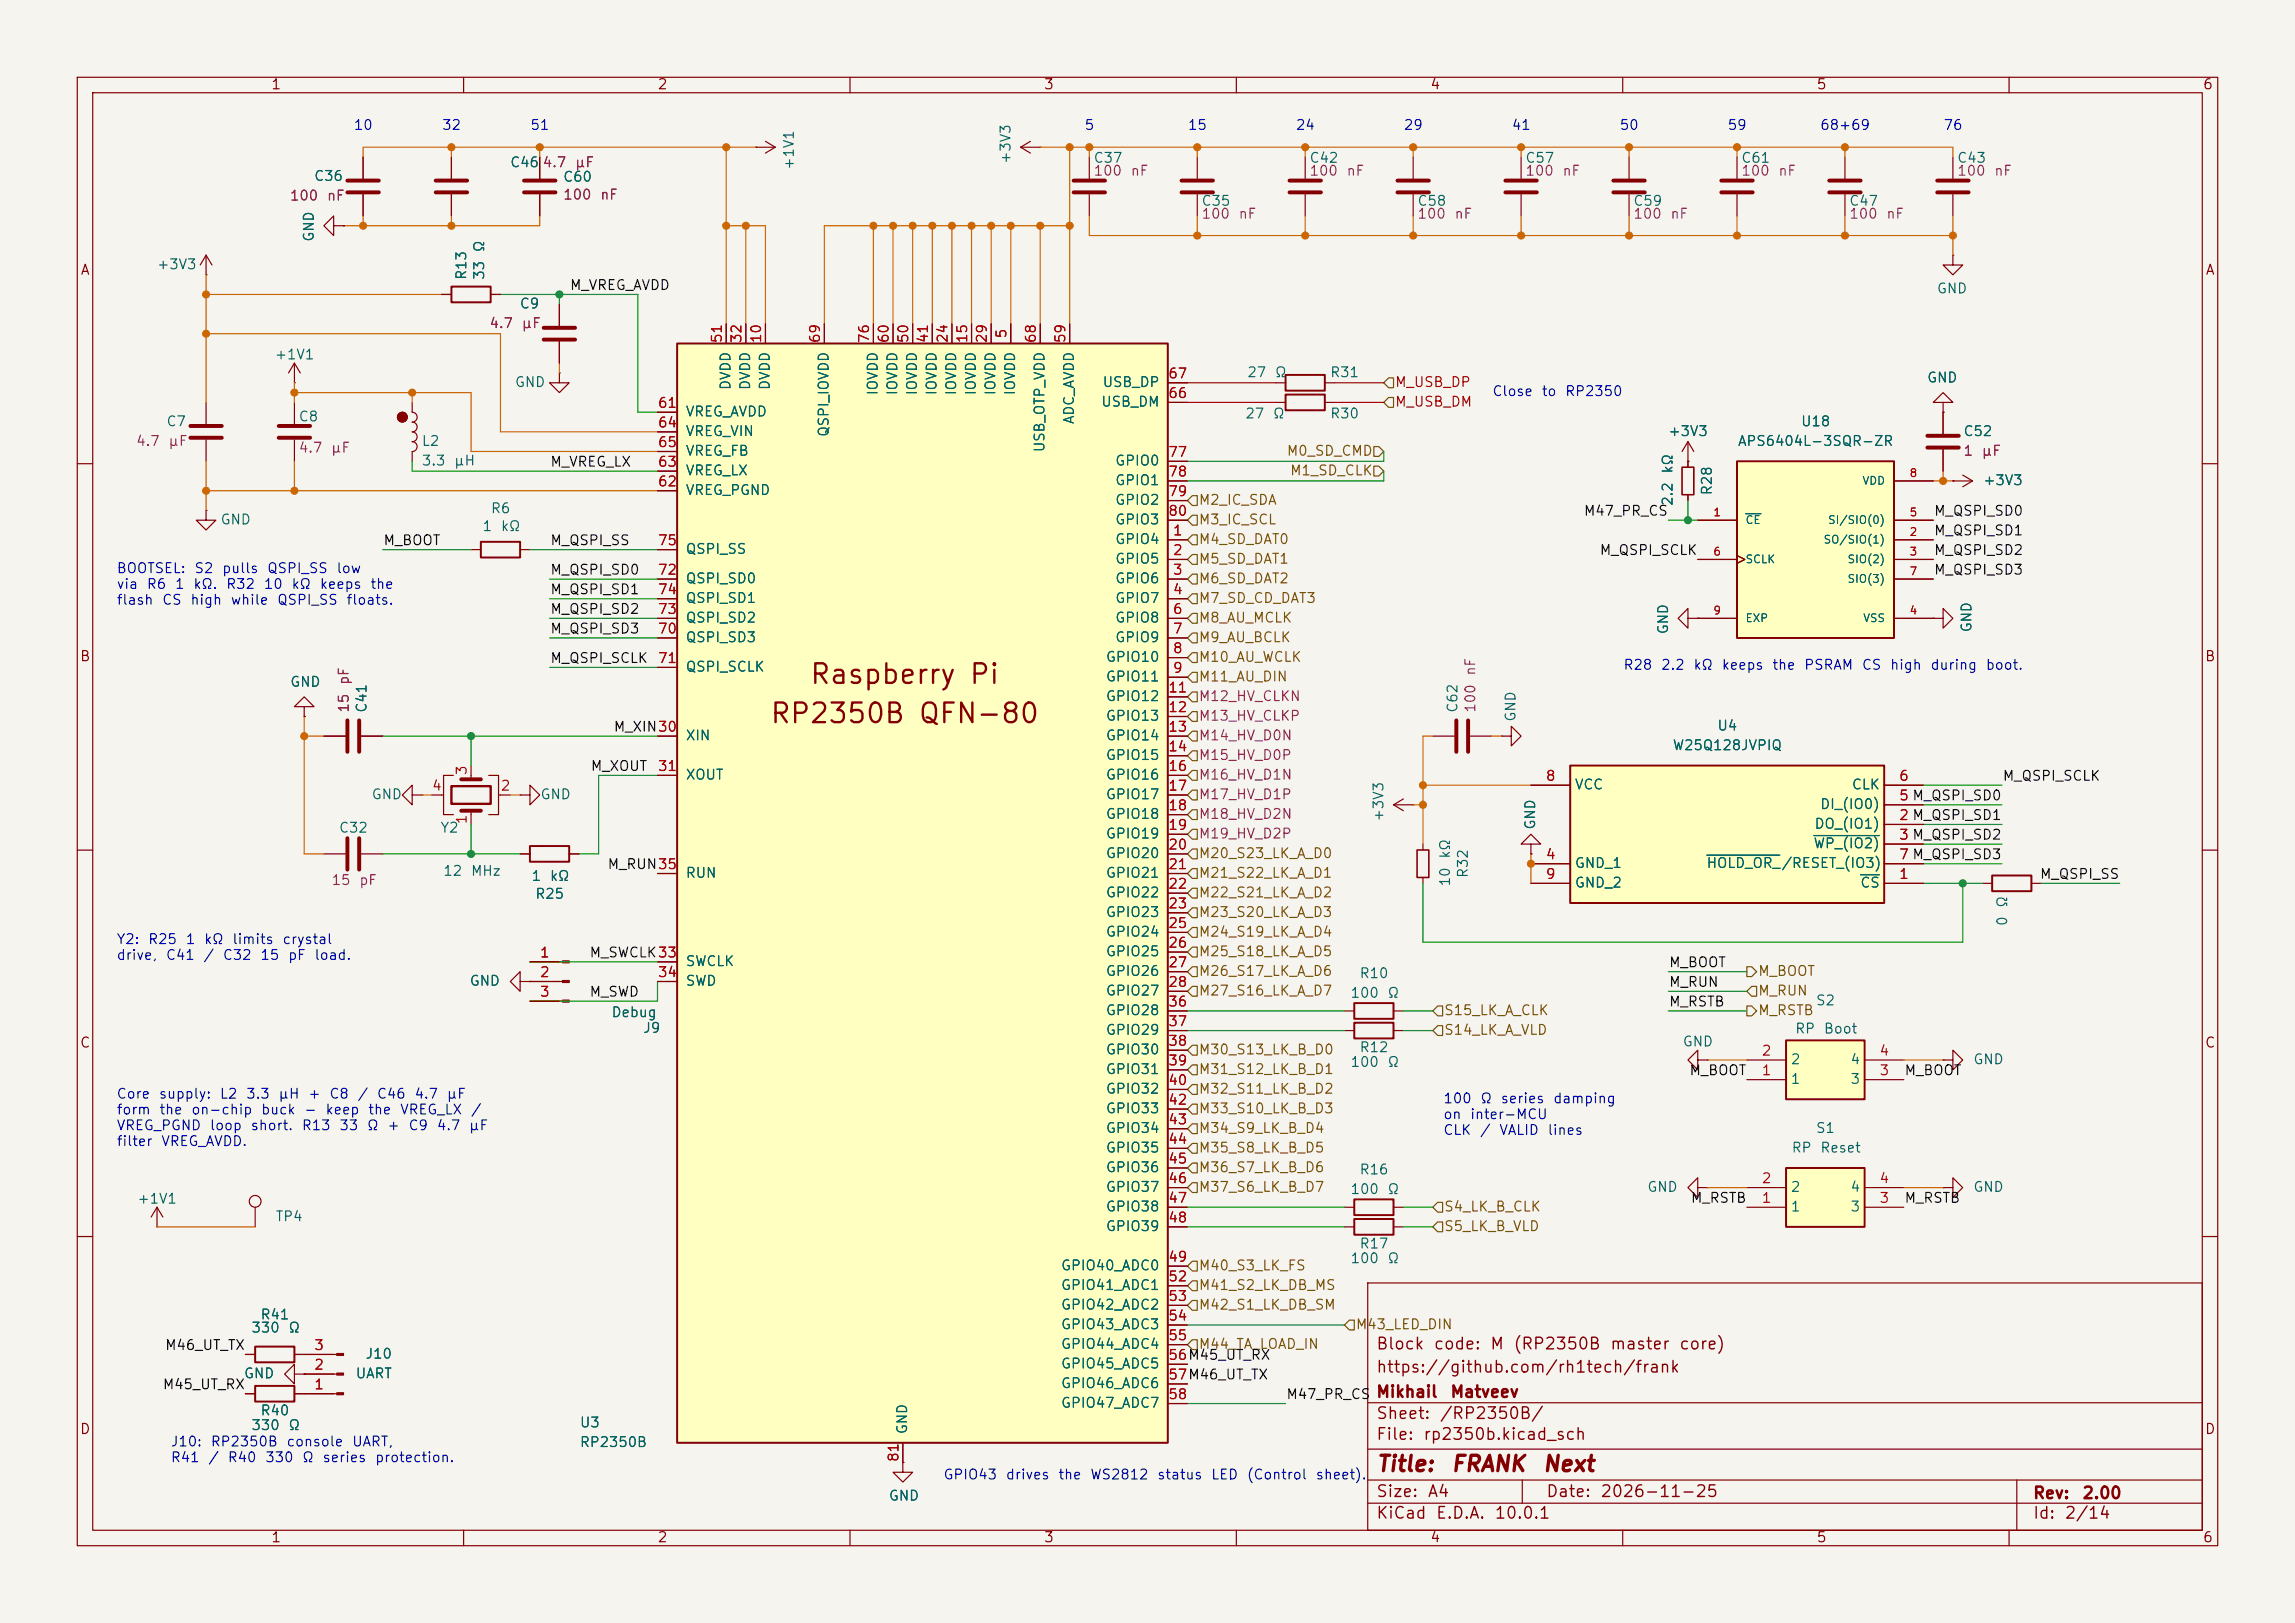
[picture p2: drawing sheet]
<svg xmlns="http://www.w3.org/2000/svg" width="297mm" height="210mm" viewBox="0 0 297 210" stroke-linecap="round" stroke-linejoin="round" font-family="sans-serif">
<defs><g id="words">
<g font-size="2.5" fill="#840000">
<text x="104.6" y="89.1">Raspberry Pi</text>
<text x="99.5" y="94.2">RP2350B QFN-80</text>
</g>
<g font-size="2" fill="#840000">
<text x="178" y="190.9">Title:</text>
<text x="187.7" y="190.9">FRANK</text>
<text x="199.5" y="190.9">Next</text>
</g>
<g font-size="1.5" fill="#840000">
<text x="178" y="178">https://github.com/rh1tech/frank</text>
<text x="178" y="175">Block</text>
<text x="185.4" y="175">code:</text>
<text x="192.7" y="175">M</text>
<text x="195.8" y="175">(RP2350B</text>
<text x="208.3" y="175">master</text>
<text x="217.2" y="175">core)</text>
<text x="178" y="184">Sheet:</text>
<text x="178" y="181.2">Mikhail</text>
<text x="186.2" y="184">/RP2350B/</text>
<text x="187.6" y="181.2">Matveev</text>
<text x="178" y="186.7">File:</text>
<text x="184.1" y="186.7">rp2350b.kicad_sch</text>
<text x="178" y="196.9">KiCad</text>
<text x="178" y="194.1">Size:</text>
<text x="184.7" y="194.1">A4</text>
<text x="185.7" y="196.9">E.D.A.</text>
<text x="193.3" y="196.9">10.0.1</text>
<text x="200" y="194.1">Date:</text>
<text x="207" y="194.1">2026-11-25</text>
<text x="263" y="194.3">Rev:</text>
<text x="263" y="196.9">Id:</text>
<text x="267.1" y="196.9">2/14</text>
<text x="269.4" y="194.3">2.00</text>
</g>
<g font-size="1.3" fill="#840000">
<text x="35" y="11.9">1</text>
<text x="85" y="11.9">2</text>
<text x="135" y="11.9">3</text>
<text x="185" y="11.9">4</text>
<text x="235" y="11.9">5</text>
<text x="285" y="11.9">6</text>
<text x="10.3" y="35.9">A</text>
<text x="285.3" y="35.9">A</text>
<text x="10.3" y="85.9">B</text>
<text x="285.3" y="85.9">B</text>
<text x="10.3" y="135.9">C</text>
<text x="285.3" y="135.9">C</text>
<text x="10.3" y="185.9">D</text>
<text x="285.3" y="185.9">D</text>
<text x="35" y="199.9">1</text>
<text x="85" y="199.9">2</text>
<text x="135" y="199.9">3</text>
<text x="185" y="199.9">4</text>
<text x="235" y="199.9">5</text>
<text x="285" y="199.9">6</text>
</g>
<g font-size="1.3" fill="#0000c2">
<text x="45.7" y="17.1">10</text>
<text x="57.1" y="17.1">32</text>
<text x="68.5" y="17.1">51</text>
<text x="140.3" y="17.1">5</text>
<text x="153.6" y="17.1">15</text>
<text x="167.6" y="17.1">24</text>
<text x="181.6" y="17.1">29</text>
<text x="195.5" y="17.1">41</text>
<text x="209.5" y="17.1">50</text>
<text x="223.5" y="17.1">59</text>
<text x="235.5" y="17.1">68+69</text>
<text x="251.4" y="17.1">76</text>
<text x="193" y="51.6">Close</text>
<text x="199.4" y="51.6">to</text>
<text x="202.5" y="51.6">RP2350</text>
<text x="15" y="74.5">BOOTSEL:</text>
<text x="15" y="76.5">via</text>
<text x="18.9" y="76.5">R6</text>
<text x="22.5" y="76.5">1</text>
<text x="24.9" y="76.5">kΩ.</text>
<text x="25.1" y="74.5">S2</text>
<text x="28.7" y="74.5">pulls</text>
<text x="29.2" y="76.5">R32</text>
<text x="34" y="76.5">10</text>
<text x="34.5" y="74.5">QSPI_SS</text>
<text x="37.6" y="76.5">kΩ</text>
<text x="41.3" y="76.5">keeps</text>
<text x="43.5" y="74.5">low</text>
<text x="47.8" y="76.5">the</text>
<text x="15" y="78.6">flash</text>
<text x="20.9" y="78.6">CS</text>
<text x="24.5" y="78.6">high</text>
<text x="29.8" y="78.6">while</text>
<text x="35.8" y="78.6">QSPI_SS</text>
<text x="44.7" y="78.6">floats.</text>
<text x="210" y="87">R28</text>
<text x="214.9" y="87">2.2</text>
<text x="219.1" y="87">kΩ</text>
<text x="222.7" y="87">keeps</text>
<text x="229.3" y="87">the</text>
<text x="233.4" y="87">PSRAM</text>
<text x="240.9" y="87">CS</text>
<text x="244.5" y="87">high</text>
<text x="249.7" y="87">during</text>
<text x="256.9" y="87">boot.</text>
<text x="15" y="122.5">Y2:</text>
<text x="15" y="124.5">drive,</text>
<text x="19.1" y="122.5">R25</text>
<text x="21.4" y="124.5">C41</text>
<text x="23.9" y="122.5">1</text>
<text x="26.2" y="124.5">/</text>
<text x="26.3" y="122.5">kΩ</text>
<text x="28.7" y="124.5">C32</text>
<text x="30" y="122.5">limits</text>
<text x="33.6" y="124.5">15</text>
<text x="36.5" y="122.5">crystal</text>
<text x="37.2" y="124.5">pF</text>
<text x="40.6" y="124.5">load.</text>
<text x="15" y="142.5">Core</text>
<text x="20.5" y="142.5">supply:</text>
<text x="28.3" y="142.5">L2</text>
<text x="31.8" y="142.5">3.3</text>
<text x="36" y="142.5">µH</text>
<text x="39.8" y="142.5">+</text>
<text x="42.5" y="142.5">C8</text>
<text x="46.2" y="142.5">/</text>
<text x="48.7" y="142.5">C46</text>
<text x="53.5" y="142.5">4.7</text>
<text x="57.7" y="142.5">µF</text>
<text x="186.7" y="143.1">100</text>
<text x="191.5" y="143.1">Ω</text>
<text x="194.1" y="143.1">series</text>
<text x="200.9" y="143.1">damping</text>
<text x="15" y="144.5">form</text>
<text x="15" y="146.6">VREG_PGND</text>
<text x="15" y="148.6">filter</text>
<text x="20.5" y="144.5">the</text>
<text x="20.8" y="148.6">VREG_AVDD.</text>
<text x="24.7" y="144.5">on-chip</text>
<text x="27.1" y="146.6">loop</text>
<text x="32.3" y="146.6">short.</text>
<text x="33.7" y="144.5">buck</text>
<text x="39" y="146.6">R13</text>
<text x="39.3" y="144.5">-</text>
<text x="42" y="144.5">keep</text>
<text x="43.8" y="146.6">33</text>
<text x="47.4" y="146.6">Ω</text>
<text x="47.5" y="144.5">the</text>
<text x="50" y="146.6">+</text>
<text x="51.7" y="144.5">VREG_LX</text>
<text x="52.8" y="146.6">C9</text>
<text x="56.4" y="146.6">4.7</text>
<text x="60.6" y="146.6">µF</text>
<text x="60.8" y="144.5">/</text>
<text x="186.7" y="145.1">on</text>
<text x="186.7" y="147.2">CLK</text>
<text x="190.2" y="145.1">inter-MCU</text>
<text x="191.4" y="147.2">/</text>
<text x="193.9" y="147.2">VALID</text>
<text x="200.2" y="147.2">lines</text>
<text x="22" y="187.5">J10:</text>
<text x="22" y="189.5">R41</text>
<text x="26.9" y="189.5">/</text>
<text x="27.2" y="187.5">RP2350B</text>
<text x="29.4" y="189.5">R40</text>
<text x="34.2" y="189.5">330</text>
<text x="37" y="187.5">console</text>
<text x="39" y="189.5">Ω</text>
<text x="41.6" y="189.5">series</text>
<text x="45.5" y="187.5">UART,</text>
<text x="48.4" y="189.5">protection.</text>
<text x="122" y="191.8">GPIO43</text>
<text x="130.1" y="191.8">drives</text>
<text x="136.9" y="191.8">the</text>
<text x="141" y="191.8">WS2812</text>
<text x="149.7" y="191.8">status</text>
<text x="156.6" y="191.8">LED</text>
<text x="161.3" y="191.8">(Control</text>
<text x="170.2" y="191.8">sheet).</text>
</g>
<g font-size="1.3" fill="#006464">
<text x="40.6" y="23.7">C36</text>
<text x="65.9" y="22">C46</text>
<text x="72.8" y="23.8">C60</text>
<text x="103" y="22.1" transform="rotate(-90 103 22.1)">+1V1</text>
<text x="131.1" y="21.3" transform="rotate(-90 131.1 21.3)">+3V3</text>
<text x="141.4" y="21.4">C37</text>
<text x="169.4" y="21.4">C42</text>
<text x="197.3" y="21.4">C57</text>
<text x="225.2" y="21.4">C61</text>
<text x="253.2" y="21.4">C43</text>
<text x="155.4" y="26.9">C35</text>
<text x="183.3" y="26.9">C58</text>
<text x="211.3" y="26.9">C59</text>
<text x="239.2" y="26.9">C47</text>
<text x="20.2" y="35.2">+3V3</text>
<text x="40.9" y="31.4" transform="rotate(-90 40.9 31.4)">GND</text>
<text x="63" y="32.7" transform="rotate(-90 63 32.7)">Ω</text>
<text x="60.7" y="36.3" transform="rotate(-90 60.7 36.3)">R13</text>
<text x="63" y="36.3" transform="rotate(-90 63 36.3)">33</text>
<text x="67.2" y="40.2">C9</text>
<text x="250.6" y="38.3">GND</text>
<text x="35.5" y="46.8">+1V1</text>
<text x="66.5" y="50.4">GND</text>
<text x="94.8" y="50.6" transform="rotate(-90 94.8 50.6)">DVDD</text>
<text x="97.4" y="50.6" transform="rotate(-90 97.4 50.6)">DVDD</text>
<text x="99.9" y="50.6" transform="rotate(-90 99.9 50.6)">DVDD</text>
<text x="113.9" y="51.2" transform="rotate(-90 113.9 51.2)">IOVDD</text>
<text x="116.4" y="51.2" transform="rotate(-90 116.4 51.2)">IOVDD</text>
<text x="119" y="51.2" transform="rotate(-90 119 51.2)">IOVDD</text>
<text x="121.5" y="51.2" transform="rotate(-90 121.5 51.2)">IOVDD</text>
<text x="124.1" y="51.2" transform="rotate(-90 124.1 51.2)">IOVDD</text>
<text x="126.6" y="51.2" transform="rotate(-90 126.6 51.2)">IOVDD</text>
<text x="129.1" y="51.2" transform="rotate(-90 129.1 51.2)">IOVDD</text>
<text x="131.7" y="51.2" transform="rotate(-90 131.7 51.2)">IOVDD</text>
<text x="142.4" y="52.9">USB_DM</text>
<text x="142.6" y="50.4">USB_DP</text>
<text x="161.3" y="49.1">27</text>
<text x="164.9" y="49.1">Ω</text>
<text x="172" y="49.1">R31</text>
<text x="249.3" y="49.8">GND</text>
<text x="21.4" y="55.5">C7</text>
<text x="38.6" y="54.8">C8</text>
<text x="54.5" y="58">L2</text>
<text x="88.6" y="54.2">VREG_AVDD</text>
<text x="88.6" y="56.7">VREG_VIN</text>
<text x="88.6" y="59.3">VREG_FB</text>
<text x="107.5" y="56.6" transform="rotate(-90 107.5 56.6)">QSPI_IOVDD</text>
<text x="135.5" y="58.6" transform="rotate(-90 135.5 58.6)">USB_OTP_VDD</text>
<text x="139.3" y="55" transform="rotate(-90 139.3 55)">ADC_AVDD</text>
<text x="161.1" y="54.5">27</text>
<text x="164.6" y="54.5">Ω</text>
<text x="172" y="54.5">R30</text>
<text x="215.8" y="56.7">+3V3</text>
<text x="224.8" y="58">APS6404L-3SQR-ZR</text>
<text x="233" y="55.5">U18</text>
<text x="254" y="56.7">C52</text>
<text x="54.5" y="60.6">3.3</text>
<text x="58.7" y="60.6">µH</text>
<text x="88.6" y="64.4">VREG_PGND</text>
<text x="88.6" y="61.8">VREG_LX</text>
<text x="144.2" y="60.6">GPIO0</text>
<text x="144.2" y="63.1">GPIO1</text>
<text x="144.2" y="65.6">GPIO2</text>
<text x="216.8" y="65.6" transform="rotate(-90 216.8 65.6)">2.2</text>
<text x="216.8" y="61.4" transform="rotate(-90 216.8 61.4)">kΩ</text>
<text x="221.8" y="64.2" transform="rotate(-90 221.8 64.2)">R28</text>
<text x="256.5" y="63.1">+3V3</text>
<text x="28.4" y="68.2">GND</text>
<text x="62.3" y="69">1</text>
<text x="63.4" y="66.7">R6</text>
<text x="64.7" y="69">kΩ</text>
<text x="88.6" y="72">QSPI_SS</text>
<text x="144.2" y="70.7">GPIO4</text>
<text x="144.2" y="68.2">GPIO3</text>
<text x="88.6" y="75.8">QSPI_SD0</text>
<text x="144.2" y="73.3">GPIO5</text>
<text x="144.2" y="75.8">GPIO6</text>
<text x="88.6" y="83.4">QSPI_SD3</text>
<text x="88.6" y="80.9">QSPI_SD2</text>
<text x="88.6" y="78.3">QSPI_SD1</text>
<text x="144.2" y="78.3">GPIO7</text>
<text x="144.2" y="80.9">GPIO8</text>
<text x="144.2" y="83.4">GPIO9</text>
<text x="216.2" y="82.2" transform="rotate(-90 216.2 82.2)">GND</text>
<text x="255.4" y="81.9" transform="rotate(-90 255.4 81.9)">GND</text>
<text x="37.5" y="89.2">GND</text>
<text x="88.6" y="87.2">QSPI_SCLK</text>
<text x="143" y="86">GPIO10</text>
<text x="143" y="88.5">GPIO11</text>
<text x="47.8" y="92.3" transform="rotate(-90 47.8 92.3)">C41</text>
<text x="143" y="91">GPIO12</text>
<text x="143" y="93.6">GPIO13</text>
<text x="188.9" y="92.3" transform="rotate(-90 188.9 92.3)">C62</text>
<text x="196.4" y="93.5" transform="rotate(-90 196.4 93.5)">GND</text>
<text x="222.1" y="94.8">U4</text>
<text x="88.6" y="96.1">XIN</text>
<text x="88.6" y="101.2">XOUT</text>
<text x="143" y="96.1">GPIO14</text>
<text x="143" y="98.7">GPIO15</text>
<text x="143" y="101.2">GPIO16</text>
<text x="216.4" y="97.4">W25Q128JVPIQ</text>
<text x="48" y="103.7">GND</text>
<text x="69.8" y="103.7">GND</text>
<text x="143" y="103.7">GPIO17</text>
<text x="143" y="106.3">GPIO18</text>
<text x="179.3" y="106.4" transform="rotate(-90 179.3 106.4)">+3V3</text>
<text x="199" y="107.4" transform="rotate(-90 199 107.4)">GND</text>
<text x="203.7" y="102.5">VCC</text>
<text x="234.7" y="107.5">DO_(IO1)</text>
<text x="235.4" y="105">DI_(IO0)</text>
<text x="239.6" y="102.5">CLK</text>
<text x="43.8" y="108.1">C32</text>
<text x="56.9" y="108.1">Y2</text>
<text x="57.3" y="113.6">12</text>
<text x="60.8" y="113.6">MHz</text>
<text x="88.6" y="113.9">RUN</text>
<text x="143" y="108.8">GPIO19</text>
<text x="143" y="111.4">GPIO20</text>
<text x="143" y="113.9">GPIO21</text>
<text x="188" y="111.2" transform="rotate(-90 188 111.2)">kΩ</text>
<text x="190.3" y="113.7" transform="rotate(-90 190.3 113.7)">R32</text>
<text x="203.7" y="112.6">GND_1</text>
<text x="220.8" y="112.6">HOLD_OR_/RESET_(IO3)</text>
<text x="234.6" y="110.1">WP_(IO2)</text>
<text x="68.7" y="114.3">1</text>
<text x="69.2" y="116.6">R25</text>
<text x="71.1" y="114.3">kΩ</text>
<text x="143" y="116.4">GPIO22</text>
<text x="143" y="119">GPIO23</text>
<text x="188" y="114.8" transform="rotate(-90 188 114.8)">10</text>
<text x="203.7" y="115.2">GND_2</text>
<text x="240.6" y="115.2">CS</text>
<text x="260.1" y="119.9" transform="rotate(-90 260.1 119.9)">0</text>
<text x="260.1" y="117.5" transform="rotate(-90 260.1 117.5)">Ω</text>
<text x="88.6" y="125.3">SWCLK</text>
<text x="143" y="121.5">GPIO24</text>
<text x="143" y="124.1">GPIO25</text>
<text x="60.7" y="127.9">GND</text>
<text x="79" y="131.9">Debug</text>
<text x="88.6" y="127.9">SWD</text>
<text x="143" y="126.6">GPIO26</text>
<text x="143" y="129.1">GPIO27</text>
<text x="143" y="131.7">GPIO28</text>
<text x="174.7" y="129.4">100</text>
<text x="175.9" y="126.9">R10</text>
<text x="179.5" y="129.4">Ω</text>
<text x="234.9" y="130.4">S2</text>
<text x="83.1" y="134">J9</text>
<text x="143" y="134.2">GPIO29</text>
<text x="143" y="136.8">GPIO30</text>
<text x="175.9" y="136.5">R12</text>
<text x="217.7" y="135.7">GND</text>
<text x="232.2" y="134">RP</text>
<text x="235.9" y="134">Boot</text>
<text x="143" y="139.3">GPIO31</text>
<text x="143" y="141.8">GPIO32</text>
<text x="174.7" y="138.4">100</text>
<text x="179.5" y="138.4">Ω</text>
<text x="231.6" y="140.6">1</text>
<text x="231.6" y="138">2</text>
<text x="239.4" y="140.6">3</text>
<text x="239.4" y="138">4</text>
<text x="255.3" y="138">GND</text>
<text x="143" y="144.4">GPIO33</text>
<text x="143" y="146.9">GPIO34</text>
<text x="143" y="149.5">GPIO35</text>
<text x="231.8" y="149.5">RP</text>
<text x="234.9" y="146.9">S1</text>
<text x="235.5" y="149.5">Reset</text>
<text x="143" y="152">GPIO36</text>
<text x="143" y="154.5">GPIO37</text>
<text x="174.7" y="154.8">100</text>
<text x="175.9" y="152.3">R16</text>
<text x="179.5" y="154.8">Ω</text>
<text x="213.1" y="154.5">GND</text>
<text x="231.6" y="154.5">2</text>
<text x="239.4" y="154.5">4</text>
<text x="255.3" y="154.5">GND</text>
<text x="17.7" y="156.1">+1V1</text>
<text x="35.6" y="158.3">TP4</text>
<text x="143" y="157.1">GPIO38</text>
<text x="143" y="159.6">GPIO39</text>
<text x="175.9" y="161.9">R17</text>
<text x="231.6" y="157.1">1</text>
<text x="239.4" y="157.1">3</text>
<text x="137.2" y="164.7">GPIO40_ADC0</text>
<text x="137.2" y="167.2">GPIO41_ADC1</text>
<text x="174.7" y="163.8">100</text>
<text x="179.5" y="163.8">Ω</text>
<text x="32.4" y="172.7">330</text>
<text x="33.6" y="171">R41</text>
<text x="37.2" y="172.7">Ω</text>
<text x="137.2" y="169.8">GPIO42_ADC2</text>
<text x="137.2" y="172.3">GPIO43_ADC3</text>
<text x="31.5" y="178.7">GND</text>
<text x="45.9" y="178.7">UART</text>
<text x="47.2" y="176.1">J10</text>
<text x="137.2" y="174.9">GPIO44_ADC4</text>
<text x="137.2" y="177.4">GPIO45_ADC5</text>
<text x="137.2" y="179.9">GPIO46_ADC6</text>
<text x="32.4" y="185.4">330</text>
<text x="33.6" y="183.5">R40</text>
<text x="37.2" y="185.4">Ω</text>
<text x="74.9" y="185">U3</text>
<text x="117.7" y="185.7" transform="rotate(-90 117.7 185.7)">GND</text>
<text x="137.2" y="182.5">GPIO47_ADC7</text>
<text x="74.9" y="187.6">RP2350B</text>
<text x="114.9" y="194.5">GND</text>
</g>
<g font-size="1.3" fill="#840084">
<text x="70.1" y="22">4.7</text>
<text x="74.3" y="22">µF</text>
<text x="141.4" y="23">100</text>
<text x="146.2" y="23">nF</text>
<text x="169.4" y="23">100</text>
<text x="174.2" y="23">nF</text>
<text x="197.3" y="23">100</text>
<text x="202.1" y="23">nF</text>
<text x="225.2" y="23">100</text>
<text x="230" y="23">nF</text>
<text x="253.2" y="23">100</text>
<text x="258" y="23">nF</text>
<text x="37.4" y="26.3">100</text>
<text x="42.2" y="26.3">nF</text>
<text x="72.8" y="26.1">100</text>
<text x="77.6" y="26.1">nF</text>
<text x="155.4" y="28.6">100</text>
<text x="160.2" y="28.6">nF</text>
<text x="183.3" y="28.6">100</text>
<text x="188.1" y="28.6">nF</text>
<text x="211.3" y="28.6">100</text>
<text x="216.1" y="28.6">nF</text>
<text x="239.2" y="28.6">100</text>
<text x="244" y="28.6">nF</text>
<text x="63.2" y="42.8">4.7</text>
<text x="67.4" y="42.8">µF</text>
<text x="17.5" y="58">4.7</text>
<text x="21.7" y="58">µF</text>
<text x="38.6" y="58.9">4.7</text>
<text x="42.8" y="58.9">µF</text>
<text x="254" y="59.3">1</text>
<text x="256.4" y="59.3">µF</text>
<text x="45.4" y="88.7" transform="rotate(-90 45.4 88.7)">pF</text>
<text x="191.2" y="87.5" transform="rotate(-90 191.2 87.5)">nF</text>
<text x="45.4" y="92.3" transform="rotate(-90 45.4 92.3)">15</text>
<text x="155" y="91">M12_HV_CLKN</text>
<text x="155" y="93.6">M13_HV_CLKP</text>
<text x="191.2" y="92.3" transform="rotate(-90 191.2 92.3)">100</text>
<text x="155" y="98.7">M15_HV_D0P</text>
<text x="155" y="101.2">M16_HV_D1N</text>
<text x="155" y="96.1">M14_HV_D0N</text>
<text x="155" y="106.3">M18_HV_D2N</text>
<text x="155" y="103.7">M17_HV_D1P</text>
<text x="155" y="108.8">M19_HV_D2P</text>
<text x="42.8" y="114.8">15</text>
<text x="46.4" y="114.8">pF</text>
</g>
<g font-size="1.3" fill="#0f0f0f">
<text x="73.7" y="37.8">M_VREG_AVDD</text>
<text x="71.1" y="60.7">M_VREG_LX</text>
<text x="49.5" y="70.9">M_BOOT</text>
<text x="71.1" y="70.9">M_QSPI_SS</text>
<text x="204.9" y="67">M47_PR_CS</text>
<text x="250.2" y="69.6">M_QSPI_SD1</text>
<text x="250.2" y="67">M_QSPI_SD0</text>
<text x="71.1" y="77.2">M_QSPI_SD1</text>
<text x="71.1" y="74.7">M_QSPI_SD0</text>
<text x="206.9" y="72.1">M_QSPI_SCLK</text>
<text x="250.2" y="74.7">M_QSPI_SD3</text>
<text x="250.2" y="72.1">M_QSPI_SD2</text>
<text x="71.1" y="79.7">M_QSPI_SD2</text>
<text x="71.1" y="82.3">M_QSPI_SD3</text>
<text x="71.1" y="86.1">M_QSPI_SCLK</text>
<text x="79.3" y="95">M_XIN30</text>
<text x="76.4" y="100.1">M_XOUT</text>
<text x="259.1" y="101.3">M_QSPI_SCLK</text>
<text x="78.5" y="112.8">M_RUN35</text>
<text x="263.9" y="114">M_QSPI_SS</text>
<text x="76.2" y="124.2">M_SWCLK33</text>
<text x="215.9" y="125.5">M_BOOT</text>
<text x="76.2" y="129.3">M_SWD</text>
<text x="215.9" y="128">M_RUN</text>
<text x="215.9" y="130.5">M_RSTB</text>
<text x="218.5" y="139.4">M_BOOT</text>
<text x="246.4" y="139.4">M_BOOT</text>
<text x="218.7" y="155.9">M_RSTB</text>
<text x="246.4" y="155.9">M_RSTB</text>
<text x="21.3" y="175">M46_UT_TX</text>
<text x="21" y="180.1">M45_UT_RX</text>
<text x="166.4" y="181.3">M47_PR_CS</text>
</g>
<g font-size="1.3" fill="#a90000">
<text x="93.7" y="44.5" transform="rotate(-90 93.7 44.5)">51</text>
<text x="96.3" y="44.5" transform="rotate(-90 96.3 44.5)">32</text>
<text x="98.8" y="44.5" transform="rotate(-90 98.8 44.5)">10</text>
<text x="106.4" y="44.5" transform="rotate(-90 106.4 44.5)">69</text>
<text x="112.8" y="44.5" transform="rotate(-90 112.8 44.5)">76</text>
<text x="115.3" y="44.5" transform="rotate(-90 115.3 44.5)">60</text>
<text x="117.9" y="44.5" transform="rotate(-90 117.9 44.5)">50</text>
<text x="120.4" y="44.5" transform="rotate(-90 120.4 44.5)">41</text>
<text x="122.9" y="44.5" transform="rotate(-90 122.9 44.5)">24</text>
<text x="125.5" y="44.5" transform="rotate(-90 125.5 44.5)">15</text>
<text x="128" y="44.5" transform="rotate(-90 128 44.5)">29</text>
<text x="130.6" y="43.9" transform="rotate(-90 130.6 43.9)">5</text>
<text x="134.4" y="44.5" transform="rotate(-90 134.4 44.5)">68</text>
<text x="138.2" y="44.5" transform="rotate(-90 138.2 44.5)">59</text>
<text x="85" y="53.1">61</text>
<text x="151.1" y="51.8">66</text>
<text x="151.1" y="49.3">67</text>
<text x="85" y="55.6">64</text>
<text x="85" y="58.2">65</text>
<text x="151.1" y="59.4">77</text>
<text x="85" y="63.2">62</text>
<text x="85" y="60.7">63</text>
<text x="151.1" y="62">78</text>
<text x="151.1" y="64.5">79</text>
<text x="85" y="70.9">75</text>
<text x="151.1" y="67.1">80</text>
<text x="151.7" y="69.6">1</text>
<text x="85" y="74.7">72</text>
<text x="85" y="77.2">74</text>
<text x="151.7" y="72.1">2</text>
<text x="151.7" y="74.7">3</text>
<text x="151.7" y="77.2">4</text>
<text x="85" y="82.3">70</text>
<text x="85" y="79.8">73</text>
<text x="151.7" y="79.8">6</text>
<text x="151.7" y="82.3">7</text>
<text x="85" y="86.1">71</text>
<text x="151.1" y="89.9">11</text>
<text x="151.7" y="84.8">8</text>
<text x="151.7" y="87.4">9</text>
<text x="85" y="95">30</text>
<text x="151.1" y="92.5">12</text>
<text x="151.1" y="95">13</text>
<text x="60.7" y="100.4" transform="rotate(-90 60.7 100.4)">3</text>
<text x="85" y="100.1">31</text>
<text x="151.1" y="97.5">14</text>
<text x="151.1" y="100.1">16</text>
<text x="200" y="101.3">8</text>
<text x="245.7" y="101.3">6</text>
<text x="55.8" y="102.6">4</text>
<text x="60.7" y="106.8" transform="rotate(-90 60.7 106.8)">1</text>
<text x="64.7" y="102.6">2</text>
<text x="151.1" y="102.6">17</text>
<text x="151.1" y="105.2">18</text>
<text x="151.1" y="107.7">19</text>
<text x="245.7" y="106.4">2 M_QSPI_SD1</text>
<text x="245.7" y="103.9">5 M_QSPI_SD0</text>
<text x="245.7" y="106.4">2</text>
<text x="245.7" y="103.9">5</text>
<text x="85" y="112.8">35</text>
<text x="151.1" y="110.2">20</text>
<text x="151.1" y="112.8">21</text>
<text x="200" y="111.5">4</text>
<text x="245.7" y="109">3 M_QSPI_SD2</text>
<text x="245.7" y="111.5">7 M_QSPI_SD3</text>
<text x="245.7" y="109">3</text>
<text x="245.7" y="111.5">7</text>
<text x="151.1" y="115.3">22</text>
<text x="151.1" y="117.9">23</text>
<text x="200" y="114">9</text>
<text x="245.7" y="114">1</text>
<text x="69.8" y="124.2">1</text>
<text x="85" y="124.2">33</text>
<text x="151.1" y="120.4">25</text>
<text x="151.1" y="122.9">26</text>
<text x="151.1" y="125.5">27</text>
<text x="69.8" y="126.7">2</text>
<text x="69.8" y="129.3">3</text>
<text x="85" y="126.7">34</text>
<text x="151.1" y="128">28</text>
<text x="151.1" y="130.6">36</text>
<text x="151.1" y="133.1">37</text>
<text x="151.1" y="135.6">38</text>
<text x="227.9" y="136.9">2</text>
<text x="243.1" y="136.9">4</text>
<text x="151.1" y="138.2">39</text>
<text x="151.1" y="140.7">40</text>
<text x="151.1" y="143.3">42</text>
<text x="227.9" y="139.4">1</text>
<text x="243.1" y="139.4">3</text>
<text x="151.1" y="145.8">43</text>
<text x="151.1" y="148.3">44</text>
<text x="151.1" y="150.9">45</text>
<text x="151.1" y="153.4">46</text>
<text x="151.1" y="156">47</text>
<text x="227.9" y="156">1</text>
<text x="227.9" y="153.4">2</text>
<text x="243.1" y="156">3</text>
<text x="243.1" y="153.4">4</text>
<text x="151.1" y="158.5">48</text>
<text x="151.1" y="163.6">49</text>
<text x="151.1" y="166.1">52</text>
<text x="151.1" y="168.7">53</text>
<text x="151.1" y="171.2">54</text>
<text x="151.1" y="173.7">55</text>
<text x="40.6" y="177.5">2</text>
<text x="40.6" y="175">3</text>
<text x="151.1" y="176.3">56M45_UT_RX</text>
<text x="151.1" y="178.8">57M46_UT_TX</text>
<text x="151.1" y="176.3">56</text>
<text x="151.1" y="178.8">57</text>
<text x="40.6" y="180.1">1</text>
<text x="151.1" y="181.4">58</text>
<text x="116.6" y="189.3" transform="rotate(-90 116.6 189.3)">81</text>
</g>
<g font-size="1.3" fill="#c20000">
<text x="180.4" y="52.9">M_USB_DM</text>
<text x="180.4" y="50.4">M_USB_DP</text>
</g>
<g font-size="1.3" fill="#725600">
<text x="166.4" y="59.3">M0_SD_CMD</text>
<text x="155" y="65.6">M2_IC_SDA</text>
<text x="166.9" y="61.8">M1_SD_CLK</text>
<text x="155" y="70.7">M4_SD_DAT0</text>
<text x="155" y="68.2">M3_IC_SCL</text>
<text x="155" y="75.8">M6_SD_DAT2</text>
<text x="155" y="73.3">M5_SD_DAT1</text>
<text x="155" y="80.9">M8_AU_MCLK</text>
<text x="155" y="78.3">M7_SD_CD_DAT3</text>
<text x="155" y="83.4">M9_AU_BCLK</text>
<text x="155" y="88.5">M11_AU_DIN</text>
<text x="155" y="86">M10_AU_WCLK</text>
<text x="155" y="111.4">M20_S23_LK_A_D0</text>
<text x="155" y="113.9">M21_S22_LK_A_D1</text>
<text x="155" y="119">M23_S20_LK_A_D3</text>
<text x="155" y="116.4">M22_S21_LK_A_D2</text>
<text x="155" y="121.5">M24_S19_LK_A_D4</text>
<text x="155" y="124.1">M25_S18_LK_A_D5</text>
<text x="155" y="126.6">M26_S17_LK_A_D6</text>
<text x="155" y="129.1">M27_S16_LK_A_D7</text>
<text x="186.8" y="131.7">S15_LK_A_CLK</text>
<text x="227.4" y="131.7">M_RSTB</text>
<text x="227.4" y="126.6">M_BOOT</text>
<text x="227.4" y="129.1">M_RUN</text>
<text x="155" y="136.8">M30_S13_LK_B_D0</text>
<text x="186.8" y="134.2">S14_LK_A_VLD</text>
<text x="155" y="139.3">M31_S12_LK_B_D1</text>
<text x="155" y="141.8">M32_S11_LK_B_D2</text>
<text x="155" y="149.5">M35_S8_LK_B_D5</text>
<text x="155" y="144.4">M33_S10_LK_B_D3</text>
<text x="155" y="146.9">M34_S9_LK_B_D4</text>
<text x="155" y="152">M36_S7_LK_B_D6</text>
<text x="155" y="154.5">M37_S6_LK_B_D7</text>
<text x="186.8" y="157.1">S4_LK_B_CLK</text>
<text x="186.8" y="159.6">S5_LK_B_VLD</text>
<text x="155" y="167.2">M41_S2_LK_DB_MS</text>
<text x="155" y="164.7">M40_S3_LK_FS</text>
<text x="155" y="169.8">M42_S1_LK_DB_SM</text>
<text x="175.4" y="172.3">M43_LED_DIN</text>
<text x="155" y="174.9">M44_TA_LOAD_IN</text>
</g>
<g font-size="1" fill="#006464">
<text x="240.9" y="63">VDD</text>
<text x="225.8" y="68">CE</text>
<text x="235.9" y="70.6">SO/SIO(1)</text>
<text x="236.5" y="68">SI/SIO(0)</text>
<text x="225.8" y="73.1">SCLK</text>
<text x="239" y="73.1">SIO(2)</text>
<text x="239" y="75.7">SIO(3)</text>
<text x="225.8" y="80.7">EXP</text>
<text x="241" y="80.7">VSS</text>
</g>
<g font-size="1" fill="#a90000">
<text x="247" y="62">8</text>
<text x="221.6" y="67.1">1</text>
<text x="247" y="69.6">2</text>
<text x="247" y="67.1">5</text>
<text x="221.6" y="72.1">6</text>
<text x="247" y="72.1">3</text>
<text x="247" y="74.7">7</text>
<text x="221.6" y="79.8">9</text>
<text x="247" y="79.8">4</text>
</g>
</g></defs>
<path d="M0 0h297v210h-297z" fill="#f5f4ef" stroke="#f5f4ef" stroke-width=".13"/>
<g fill="none" stroke="#840000" stroke-width=".15">
<path d="M10 10h277v190h-277zM12 12h273v186h-273zM60 10v2M110 10v2M160 10v2M210 10v2M260 10v2M26.7 52.1v2.8M26.7 56.9v2.8M38.1 49.5h.1M38.1 47l-.8 1.3M38.1 47l.8 1.3"/>
<path d="M38.1 47v2.5M165.1 52.1h1.3M165.1 49.5h1.3M171.4 52.1h1.3M171.4 49.5h1.3M10 60h2M285 60h2M39.4 91.4h-1.3l1.3-1.2 1.2 1.2h-1.2v1.3M39.4 92.7h.1M185.4 95.3h2.8M190.2 95.3h2.8M194.3 95.3h1.3v-1.3l1.2 1.3-1.2 1.2v-1.2"/>
<path d="M194.3 95.3h.1M10 110h2M180.3 104.1l1.3 .8M180.3 104.1h2.6M181.6 103.4l-1.3 .7M182.9 104.1h.1M198.1 109.2h1.3l-1.3-1.2-1.3 1.2h1.3v1.3M198.1 110.5h.1M285 110h2M174 133.4h1.3M174 130.8h1.3M180.3 133.4h1.3"/>
<path d="M180.3 130.8h1.3M10 160h2M31.7 175.3h1.3M38.1 177.8v1.3l-1.3-1.3 1.3-1.3v1.3h1.3M38.1 175.3h5.5M39.4 177.8h.1M39.4 177.8h4.2M177 166h108v32h-108zM285 160h2M31.7 180.3h1.3M38.1 180.3h5.5M60 198v2"/>
<path d="M110 198v2M160 198v2M177 194.5h108M177 191.5h108M177 187.5h108M177 181.5h108M197 191.5v3M210 198v2M260 198v2M261 191.5v6.5"/>
</g>
<circle cx="52.1" cy="54" r=".63" fill="#840000" stroke="#840000" stroke-width=".13"/>
<g fill="#840000" stroke="#840000" stroke-width=".15">
<path d="M43.6 180.2h.8v.3h-.8z"/>
<path d="M43.6 177.7h.8v.2h-.8z"/>
<path d="M43.6 175.1h.8v.3h-.8z"/>
</g>
<path d="M166.4 51.1h5v2h-5zM166.4 48.5h5v2h-5zM175.3 132.3h5v2.1h-5zM175.3 129.8h5v2h-5zM33 174.2h5.1v2.1h-5.1zM33 179.3h5.1v2.1h-5.1z" fill="none" stroke="#840000" stroke-width=".25"/>
<path d="M24.6 55.1h4.1M24.6 56.6h4.1M188.5 93.2v4.1M190 93.2v4.1" fill="none" stroke="#840000" stroke-width=".51"/>
<path d="M231.1 151.1h10.2v7.7h-10.2z" fill="#ffffc2"/>
<path d="M231.1 151.1h10.2v7.7h-10.2z" fill="none" stroke="#840000" stroke-width=".25"/>
<path d="M226.1 156.2h5M226.1 153.7h5M241.3 156.2h5.1M241.3 153.7h5.1" fill="none" stroke="#840000" stroke-width=".15"/>
<path d="M231.1 134.6h10.2v7.6h-10.2z" fill="#ffffc2"/>
<path d="M68.6 109.5h5.1v2h-5.1zM231.1 134.6h10.2v7.6h-10.2z" fill="none" stroke="#840000" stroke-width=".25"/>
<g fill="none" stroke="#840000" stroke-width=".15">
<path d="M61 99.1v1.7M41.9 110.5h2.8M46.7 110.5h2.8M55.9 102.9h1.5M58.7 100.3h-1.3v5.1h1.3M61 104.9v1.8M63.2 100.3h1.3v5.1h-1.3M64.5 102.9h1.5M67.3 110.5h1.3M73.7 110.5h1.2M219.7 137.2v-1.3l-1.3 1.3 1.3 1.2v-1.2h1.3M221 137.2h.1"/>
<path d="M226.1 139.7h5M226.1 137.2h5M241.3 139.7h5.1M241.3 137.2h5.1M219.7 153.7v-1.3l-1.3 1.3 1.3 1.2v-1.2h1.3M221 153.7h.1"/>
</g>
<path d="M45 108.5v4M46.5 108.5v4M59.7 104.9h2.5M59.7 100.8h2.5" fill="none" stroke="#840000" stroke-width=".51"/>
<path d="M58.4 101.7h5.1v2.3h-5.1z" fill="none" stroke="#840000" stroke-width=".3"/>
<path d="M203.2 99.1h40.6v17.7h-40.6z" fill="#ffffc2"/>
<path d="M203.2 99.1h40.6v17.7h-40.6zM257.8 113.3h5.1v2h-5.1z" fill="none" stroke="#840000" stroke-width=".25"/>
<g fill="none" stroke="#840000" stroke-width=".15">
<path d="M154.9 20.3v2.8M154.9 25.1v2.8M168.9 20.3v2.8M168.9 25.1v2.8M182.9 20.3v2.8M182.9 25.1v2.8M252.7 62.2h.1M252.7 62.2h2.6M254 61.5l1.3 .7M255.3 62.2l-1.3 .8M198.1 114.3h5.1M198.1 111.8h5.1"/>
<path d="M198.1 101.6h5.1M243.8 114.3h5.1M243.8 106.7h5.1M243.8 109.2h5.1M243.8 111.8h5.1M243.8 104.1h5.1M243.8 101.6h5.1M256.5 114.3h1.3M262.9 114.3h1.3M67.3 127v-1.3l-1.3 1.3 1.3 1.3v-1.3h1.3M68.6 127h.1M68.6 124.5h4.2"/>
<path d="M68.6 127h4.2M68.6 129.5h4.2M251.5 137.2h1.2v-1.3l1.3 1.3-1.3 1.2v-1.2M251.5 137.2h.1M20.3 158.8h.1M20.3 156.2l-.7 1.3M20.3 156.2l.8 1.3M20.3 156.2v2.6M33 156.2v2.6M251.5 153.7h1.2v-1.3l1.3 1.3-1.3 1.2v-1.2M251.5 153.7h.1"/>
<circle cx="33" cy="155.4" r=".76"/>
</g>
<path d="M220.9 110.7h9.4M234.7 108.1h8.5M240.8 113.2h2.4" fill="none" stroke="#006464" stroke-width=".15"/>
<g fill="#840000" stroke="#840000" stroke-width=".15">
<path d="M72.8 124.3h.9v.3h-.9z"/>
<path d="M72.8 126.9h.9v.2h-.9z"/>
<path d="M72.8 129.4h.9v.3h-.9z"/>
</g>
<path d="M152.9 23.4h4.1M152.9 24.9h4.1M166.9 23.4h4M166.9 24.9h4M180.8 23.4h4.1M180.8 24.9h4.1" fill="none" stroke="#840000" stroke-width=".51"/>
<path d="M224.8 59.7h20.3v22.9h-20.3z" fill="#ffffc2"/>
<path d="M224.8 59.7h20.3v22.9h-20.3z" fill="none" stroke="#840000" stroke-width=".25"/>
<path d="M219.7 67.3h5.1M219.7 72.4h5.1M224.8 71.9l1 .5-1 .5M245.1 67.3h5.1M245.1 69.9h5.1M245.1 72.4h5.1M245.1 74.9h5.1M245.1 62.2h5.1M218.4 80v-1.3l-1.2 1.3 1.2 1.3v-1.3h1.3M219.7 80h.1M219.7 80h5.1M245.1 80h5.1" fill="none" stroke="#840000" stroke-width=".15"/>
<path d="M225.9 66.5h2" fill="none" stroke="#006464" stroke-width=".15"/>
<path d="M87.6 44.5h63.5v142.2h-63.5z" fill="#ffffc2"/>
<path d="M58.4 37.1h5.1v2h-5.1zM87.6 44.5h63.5v142.2h-63.5zM62.2 70.1h5.1v2h-5.1zM175.3 157.7h5v2.1h-5zM175.3 155.2h5v2h-5z" fill="none" stroke="#840000" stroke-width=".25"/>
<g fill="none" stroke="#840000" stroke-width=".15">
<path d="M97.8 19.1h.1M97.8 19.1h2.5M99.1 18.3l1.2 .8M100.3 19.1l-1.2 .7M132.1 19.1l1.2 .7M132.1 19.1h2.5M133.3 18.3l-1.2 .8M134.6 19.1h.1M26.7 35.6h.1M26.7 33l-.8 1.3M26.7 33l.7 1.3M26.7 33v2.6"/>
<path d="M43.2 29.2v-1.3l-1.3 1.3 1.3 1.3v-1.3h1.2M44.4 29.2h.1M47 20.3v2.8M47 25.1v2.8M57.1 38.1h1.3M58.4 20.3v2.8M58.4 25.1v2.8M63.5 38.1h1.3M69.8 20.3v2.8M69.8 25.1v2.8M72.4 39.4v2.8M141 20.3v2.8"/>
<path d="M141 25.1v2.8M196.8 20.3v2.8M196.8 25.1v2.8M210.8 20.3v2.8M210.8 25.1v2.8M224.8 20.3v2.8M224.8 25.1v2.8M238.8 20.3v2.8M238.8 25.1v2.8M252.7 33v1.3h-1.2l1.2 1.3 1.3-1.3h-1.3M252.7 33h.1M252.7 20.3v2.8"/>
<path d="M252.7 25.1v2.8M38.1 52.1v2.8M38.1 56.9v2.8M53.3 52.1v1.2a.64 .64 0 0 1 .7 .7 .64 .64 0 0 1-.7 .6 .64 .64 0 0 1 .7 .7 .64 .64 0 0 1-.7 .6 .64 .64 0 0 1 .7 .6 .64 .64 0 0 1-.7 .7M53.3 57.2a.64 .64 0 0 1 .7 .6 .64 .64 0 0 1-.7 .6v1.3M72.4 48.3v1.2h1.3l-1.3 1.3-1.3-1.3h1.3M72.4 48.3h.1M72.4 44.2v2.8M85.1 53.3h2.5M85.1 55.9h2.5M85.1 58.4h2.5M94 41.9v2.6"/>
<path d="M96.5 41.9v2.6M99.1 41.9v2.6M106.7 41.9v2.6M113 41.9v2.6M115.6 41.9v2.6M118.1 41.9v2.6M120.6 41.9v2.6M123.2 41.9v2.6M125.7 41.9v2.6M128.3 41.9v2.6M130.8 41.9v2.6M134.6 41.9v2.6"/>
<path d="M138.4 41.9v2.6M151.1 52.1h2.6M151.1 49.5h2.6M151.1 59.7h2.6M218.4 59.7h.1M218.4 57.2l-.7 1.2M218.4 57.2l.8 1.2M218.4 57.2v3.3M251.5 52.1h1.2l-1.2-1.3-1.3 1.3h1.3v1.2M251.5 53.3h.1M251.5 53.3v2.8M251.5 58.2v2.8"/>
<path d="M26.7 66v1.3h-1.3l1.3 1.3 1.2-1.3h-1.2M26.7 66h.1M61 71.1h1.2M67.3 71.1h1.3M85.1 74.9h2.5M85.1 77.5h2.5M85.1 63.5h2.5M85.1 61h2.5M85.1 71.1h2.5M151.1 69.9h2.6M151.1 72.4h2.6M151.1 74.9h2.6"/>
<path d="M151.1 77.5h2.6M151.1 62.2h2.6M151.1 64.8h2.6M151.1 67.3h2.6M218.4 64v.8M219.7 72.4h5.1M219.7 67.3h5.1M224.8 71.9l1 .5-1 .5M245.1 69.9h5.1M245.1 72.4h5.1M245.1 74.9h5.1M245.1 62.2h5.1"/>
<path d="M245.1 67.3h5.1M252.7 62.2h.1M39.4 92.7h.1M41.9 95.3h2.8M46.7 95.3h2.8M85.1 80h2.5M85.1 82.6h2.5M85.1 95.3h2.5M85.1 86.4h2.5M151.1 80h2.6M151.1 82.6h2.6M151.1 85.1h2.6"/>
<path d="M151.1 87.6h2.6M151.1 90.2h2.6M151.1 92.7h2.6M151.1 95.3h2.6M151.1 97.8h2.6M219.7 80h.1M219.7 80h5.1M245.1 80h5.1M250.2 80h1.3v-1.3l1.2 1.3-1.2 1.3v-1.3M250.2 80h.1M53.3 102.9v1.2l-1.2-1.2 1.2-1.3v1.3h1.3M54.6 102.9h.1"/>
<path d="M67.3 102.9h1.3v1.2l1.2-1.2-1.2-1.3v1.3M67.3 102.9h.1M67.3 110.5h1.3M73.7 110.5h1.2M85.1 100.3h2.5M85.1 113h2.5M151.1 100.3h2.6M151.1 102.9h2.6M151.1 105.4h2.6M151.1 108h2.6M151.1 110.5h2.6M151.1 113h2.6"/>
<path d="M151.1 115.6h2.6M151.1 118.1h2.6M184.1 109.2v.8M184.1 113.5v.8M198.1 110.5h.1M198.1 114.3h5.1M198.1 111.8h5.1M198.1 101.6h5.1M243.8 114.3h5.1M243.8 106.7h5.1M243.8 109.2h5.1M243.8 111.8h5.1"/>
<path d="M243.8 104.1h5.1M243.8 101.6h5.1M68.6 127h.1M68.6 124.5h3.8M68.6 127h3.8M68.6 129.5h3.8M85.1 124.5h2.5M85.1 127h2.5M151.1 120.7h2.6M151.1 123.2h2.6M151.1 125.7h2.6M151.1 128.3h2.6"/>
<path d="M151.1 130.8h2.6M151.1 133.4h2.6M151.1 135.9h2.6M151.1 138.4h2.6M151.1 141h2.6M151.1 143.5h2.6M151.1 146.1h2.6M151.1 148.6h2.6M151.1 151.1h2.6M151.1 153.7h2.6M151.1 156.2h2.6M151.1 158.8h2.6"/>
<path d="M174 156.2h1.3M174 158.8h1.3M180.3 156.2h1.3M180.3 158.8h1.3M31.7 175.3h1.3M38.1 175.3h5.1M39.4 177.8h.1M39.4 177.8h3.8M151.1 163.8h2.6M151.1 166.4h2.6M151.1 168.9h2.6M151.1 171.5h2.6"/>
<path d="M151.1 174h2.6M151.1 176.5h2.6M151.1 179.1h2.6M31.7 180.3h1.3M38.1 180.3h5.1M116.8 189.2v1.3h1.3l-1.3 1.3-1.2-1.3h1.2M116.8 189.2h.1M116.8 186.7v2.5M151.1 181.6h2.6"/>
<circle cx="52.1" cy="54" r=".63"/>
</g>
<path d="M217.7 60.5h1.5v3.5h-1.5zM183.4 110h1.5v3.5h-1.5z" fill="none" stroke="#840000" stroke-width=".2"/>
<g fill="none" stroke="#840000" stroke-width=".51">
<path d="M45 23.4h4M45 24.9h4M56.4 23.4h4.1M56.4 24.9h4.1M67.8 23.4h4.1M67.8 24.9h4.1M138.9 23.4h4.1M138.9 24.9h4.1M194.8 23.4h4.1M194.8 24.9h4.1M208.8 23.4h4.1M208.8 24.9h4.1"/>
<path d="M222.8 23.4h4M222.8 24.9h4M236.7 23.4h4.1M236.7 24.9h4.1M250.7 23.4h4.1M250.7 24.9h4.1M36.1 55.1h4M36.1 56.6h4M70.4 42.4h4M70.4 43.9h4M249.4 57.9h4.1M249.4 56.4h4.1"/>
<path d="M45 93.2v4.1M46.5 93.2v4.1"/>
</g>
<g fill="none" stroke="#725600" stroke-width=".15">
<path d="M177.8 57.8h.6l.7 .6-.7 .7h-.6zM179.7 51.4h.6v1.3h-.6l-.6-.6zM179.7 48.9h.6v1.3h-.6l-.6-.7zM154.3 74.3h.6v1.3h-.6l-.6-.7zM154.3 69.2h.6v1.3h-.6l-.6-.6zM154.3 66.7h.6v1.2h-.6l-.6-.6zM154.3 64.1h.6v1.3h-.6l-.6-.6zM154.3 71.8h.6v1.2h-.6l-.6-.6zM154.3 79.4h.6v1.2h-.6l-.6-.6zM154.3 76.8h.6v1.3h-.6l-.6-.6zM177.8 60.3h.6l.7 .7-.7 .6h-.6zM154.3 89.5h.6v1.3h-.6l-.6-.6z"/>
<path d="M154.3 92.1h.6v1.2h-.6l-.6-.6zM154.3 97.2h.6v1.2h-.6l-.6-.6zM154.3 99.7h.6v1.3h-.6l-.6-.7zM154.3 94.6h.6v1.3h-.6l-.6-.6zM154.3 87h.6v1.3h-.6l-.6-.7zM154.3 81.9h.6v1.3h-.6l-.6-.6zM154.3 84.5h.6v1.2h-.6l-.6-.6zM154.3 104.8h.6v1.2h-.6l-.6-.6zM154.3 109.9h.6v1.2h-.6l-.6-.6zM154.3 107.3h.6v1.3h-.6l-.6-.6zM154.3 112.4h.6v1.3h-.6l-.6-.7zM154.3 117.5h.6v1.2h-.6l-.6-.6z"/>
<path d="M154.3 114.9h.6v1.3h-.6l-.6-.6zM154.3 102.2h.6v1.3h-.6l-.6-.6zM154.3 125.1h.6v1.3h-.6l-.6-.7zM154.3 120h.6v1.3h-.6l-.6-.6zM154.3 122.6h.6v1.2h-.6l-.6-.6zM154.3 127.6h.6v1.3h-.6l-.6-.6zM154.3 135.3h.6v1.2h-.6l-.6-.6zM154.3 137.8h.6v1.3h-.6l-.6-.7zM186.1 130.2h.6v1.2h-.6l-.7-.6zM186.1 132.7h.6v1.3h-.6l-.7-.6zM226.1 130.2h.6l.6 .6-.6 .6h-.6zM226.1 125.1h.6l.6 .6-.6 .7h-.6z"/>
<path d="M226.7 127.6h.6v1.3h-.6l-.6-.6zM154.3 150.5h.6v1.3h-.6l-.6-.7zM154.3 148h.6v1.2h-.6l-.6-.6zM154.3 142.9h.6v1.2h-.6l-.6-.6zM154.3 145.4h.6v1.3h-.6l-.6-.6zM154.3 153h.6v1.3h-.6l-.6-.6zM154.3 140.3h.6v1.3h-.6l-.6-.6zM186.1 155.6h.6v1.2h-.6l-.7-.6zM186.1 158.1h.6v1.3h-.6l-.7-.6zM154.3 173.4h.6v1.2h-.6l-.6-.6zM154.3 168.3h.6v1.2h-.6l-.6-.6zM154.3 165.7h.6v1.3h-.6l-.6-.6z"/>
<path d="M154.3 163.2h.6v1.3h-.6l-.6-.7zM174.6 170.8h.7v1.3h-.7l-.6-.6z"/>
</g>
<g fill="none" stroke="#c60" stroke-width=".15">
<path d="M58.4 19.1v1.2M69.8 19.1v1.2M94 19.1v22.8M97.8 19.1h-50.8v1.2M134.6 19.1h118.1v1.2M138.4 19.1v22.8M141 19.1v1.2M154.9 19.1v1.2M168.9 19.1v1.2M182.9 19.1v1.2M196.8 19.1v1.2M210.8 19.1v1.2"/>
<path d="M224.8 19.1v1.2M238.8 19.1v1.2M26.7 35.6v16.5M26.7 38.1h30.4M47 27.9v1.3M58.4 27.9v1.3M69.8 27.9v1.3h-25.4M94 29.2h5.1v12.7M96.5 29.2v12.7M113 29.2v12.7M115.6 29.2v12.7M118.1 29.2v12.7"/>
<path d="M120.6 29.2v12.7M123.2 29.2v12.7M125.7 29.2v12.7M128.3 29.2v12.7M130.8 29.2v12.7M134.6 29.2v12.7M138.4 29.2h-31.7v12.7M141 27.9v2.6h111.7M154.9 27.9v2.6M168.9 27.9v2.6M182.9 27.9v2.6M196.8 27.9v2.6"/>
<path d="M210.8 27.9v2.6M224.8 27.9v2.6M238.8 27.9v2.6M252.7 27.9v5.1M26.7 59.7v6.3M26.7 43.2h38.1v12.7h20.3M38.1 50.8h22.9v7.6h24.1M38.1 49.5v2.6M38.1 59.7v3.8M53.3 50.8v1.3M72.4 47v1.3M26.7 63.5h58.4"/>
<path d="M250.2 62.2h2.5M251.5 61v1.2M39.4 92.7v17.8h2.5M39.4 95.3h2.5M185.4 95.3h-1.3v13.9M193 95.3h1.3M54.6 102.9h1.3M66 102.9h1.3M182.9 104.1h1.2M184.1 101.6h14M198.1 110.5v3.8M221 137.2h5.1"/>
<path d="M246.4 137.2h5.1M20.3 158.8h12.7M221 153.7h5.1M246.4 153.7h5.1"/>
</g>
<g fill="none" stroke="#009600" stroke-width=".15">
<path d="M64.8 38.1h17.7v15.2h2.6M72.4 38.1v1.3M53.3 59.7v1.3h31.8M179.1 58.4v1.3h-25.4M49.5 71.1h11.5M68.6 71.1h16.5M71.1 74.9h14M71.1 77.5h14M179.1 61v1.2h-25.4M215.9 67.3h3.8M218.4 64.8v2.5M49.5 95.3h35.6"/>
<path d="M61 95.3v3.8M71.1 82.6h14M71.1 80h14M71.1 86.4h14M49.5 110.5h17.8M61 106.7v3.8M85.1 100.3h-7.6v10.2h-2.6M184.1 114.3v7.6h69.9v-7.6M248.9 104.1h10.2M248.9 111.8h10.2M248.9 106.7h10.2M248.9 109.2h10.2"/>
<path d="M248.9 114.3h7.6M248.9 101.6h10.2M264.2 114.3h10.1M68.6 124.5h16.5M85.1 127v2.5h-16.5M153.7 130.8h20.3M153.7 133.4h20.3M181.6 130.8h3.8M181.6 133.4h3.8M215.9 130.8h10.2M215.9 125.7h10.2M215.9 128.3h10.2"/>
<path d="M153.7 158.8h20.3M153.7 156.2h20.3M181.6 158.8h3.8M181.6 156.2h3.8M153.7 171.5h20.3M153.7 181.6h12.7"/>
</g>
<path d="M153.7 49.5h11.4M153.7 52.1h11.4M172.7 49.5h6.4M172.7 52.1h6.4" fill="none" stroke="#c20000" stroke-width=".15"/>
<path d="M225.9 66.5h2M220.9 110.7h9.4M234.7 108.1h8.5M240.8 113.2h2.4" fill="none" stroke="#006464" stroke-width=".15"/>
<g fill="#009600" stroke="#009600" stroke-width=".13">
<circle cx="61" cy="95.3" r=".46"/>
<circle cx="61" cy="110.5" r=".46"/>
<circle cx="72.4" cy="38.1" r=".46"/>
<circle cx="218.4" cy="67.3" r=".46"/>
<circle cx="254" cy="114.3" r=".46"/>
</g>
<g fill="#c60" stroke="#c60" stroke-width=".13">
<circle cx="26.7" cy="63.5" r=".46"/>
<circle cx="26.7" cy="43.2" r=".46"/>
<circle cx="26.7" cy="38.1" r=".46"/>
<circle cx="69.8" cy="19.1" r=".46"/>
<circle cx="94" cy="19.1" r=".46"/>
<circle cx="58.4" cy="19.1" r=".46"/>
<circle cx="58.4" cy="29.2" r=".46"/>
<circle cx="94" cy="29.2" r=".46"/>
<circle cx="96.5" cy="29.2" r=".46"/>
<circle cx="47" cy="29.2" r=".46"/>
<circle cx="53.3" cy="50.8" r=".46"/>
<circle cx="38.1" cy="50.8" r=".46"/>
<circle cx="38.1" cy="63.5" r=".46"/>
<circle cx="39.4" cy="95.3" r=".46"/>
<circle cx="224.8" cy="30.5" r=".46"/>
<circle cx="224.8" cy="19.1" r=".46"/>
<circle cx="238.8" cy="19.1" r=".46"/>
<circle cx="196.8" cy="30.5" r=".46"/>
<circle cx="182.9" cy="30.5" r=".46"/>
<circle cx="210.8" cy="19.1" r=".46"/>
<circle cx="210.8" cy="30.5" r=".46"/>
<circle cx="238.8" cy="30.5" r=".46"/>
<circle cx="252.7" cy="30.5" r=".46"/>
<circle cx="251.5" cy="62.2" r=".46"/>
<circle cx="196.8" cy="19.1" r=".46"/>
<circle cx="154.9" cy="19.1" r=".46"/>
<circle cx="141" cy="19.1" r=".46"/>
<circle cx="168.9" cy="19.1" r=".46"/>
<circle cx="182.9" cy="19.1" r=".46"/>
<circle cx="154.9" cy="30.5" r=".46"/>
<circle cx="138.4" cy="29.2" r=".46"/>
<circle cx="168.9" cy="30.5" r=".46"/>
<circle cx="138.4" cy="19.1" r=".46"/>
<circle cx="123.2" cy="29.2" r=".46"/>
<circle cx="115.6" cy="29.2" r=".46"/>
<circle cx="118.1" cy="29.2" r=".46"/>
<circle cx="120.6" cy="29.2" r=".46"/>
<circle cx="130.8" cy="29.2" r=".46"/>
<circle cx="125.7" cy="29.2" r=".46"/>
<circle cx="128.3" cy="29.2" r=".46"/>
<circle cx="113" cy="29.2" r=".46"/>
<circle cx="134.6" cy="29.2" r=".46"/>
<circle cx="184.1" cy="101.6" r=".46"/>
<circle cx="198.1" cy="111.8" r=".46"/>
<circle cx="184.1" cy="104.1" r=".46"/>
</g>
<use href="#words"/>
</svg>
